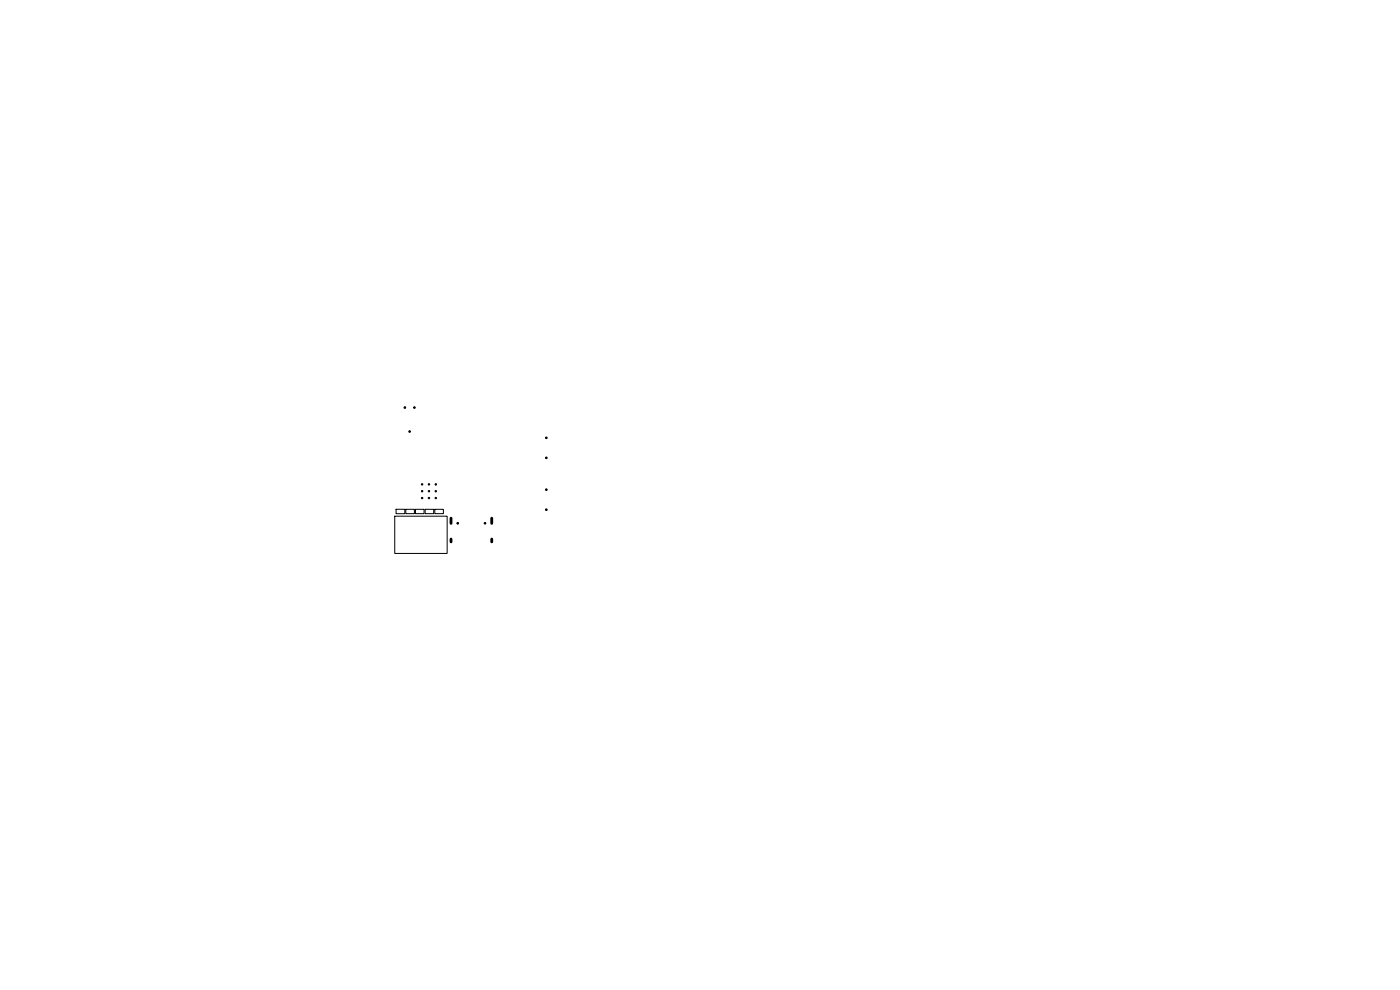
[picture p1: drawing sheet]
<svg xmlns="http://www.w3.org/2000/svg" width="297mm" height="210mm" viewBox="0 0 297 210" stroke-linecap="round" stroke-linejoin="round" font-family="sans-serif">
<path d="M83.7 109.5h11.2v7.9h-11.2zM84 108h1.9v1h-1.9zM86.1 108h1.8v1h-1.8zM88.1 108h1.9v1h-1.9zM90.2 108h1.8v1h-1.8zM92.2 108h1.9v1h-1.9z" fill="none" stroke="#000" stroke-width=".21"/>
<g fill="#000" stroke="#000" stroke-width=".21">
<circle cx="85.9" cy="86.5" r=".17"/>
<circle cx="86.9" cy="91.5" r=".17"/>
<circle cx="87.9" cy="86.5" r=".17"/>
<circle cx="115.9" cy="92.9" r=".17"/>
<circle cx="115.9" cy="97.1" r=".17"/>
<circle cx="89.6" cy="104.2" r=".15"/>
<circle cx="89.6" cy="102.7" r=".15"/>
<circle cx="89.6" cy="105.6" r=".15"/>
<circle cx="91" cy="104.2" r=".15"/>
<circle cx="91" cy="102.7" r=".15"/>
<circle cx="91" cy="105.6" r=".15"/>
<circle cx="92.4" cy="104.2" r=".15"/>
<circle cx="92.4" cy="102.7" r=".15"/>
<circle cx="92.5" cy="105.6" r=".15"/>
<circle cx="97.1" cy="111" r=".17"/>
<circle cx="102.9" cy="111" r=".17"/>
<circle cx="115.9" cy="108.1" r=".17"/>
<circle cx="115.9" cy="103.9" r=".17"/>
</g>
<path d="M95.7 109.9v1.1M95.7 114.4v.6M104.3 109.9v1.1M104.3 114.4v.6" fill="none" stroke="#000" stroke-width=".6"/>
</svg>
